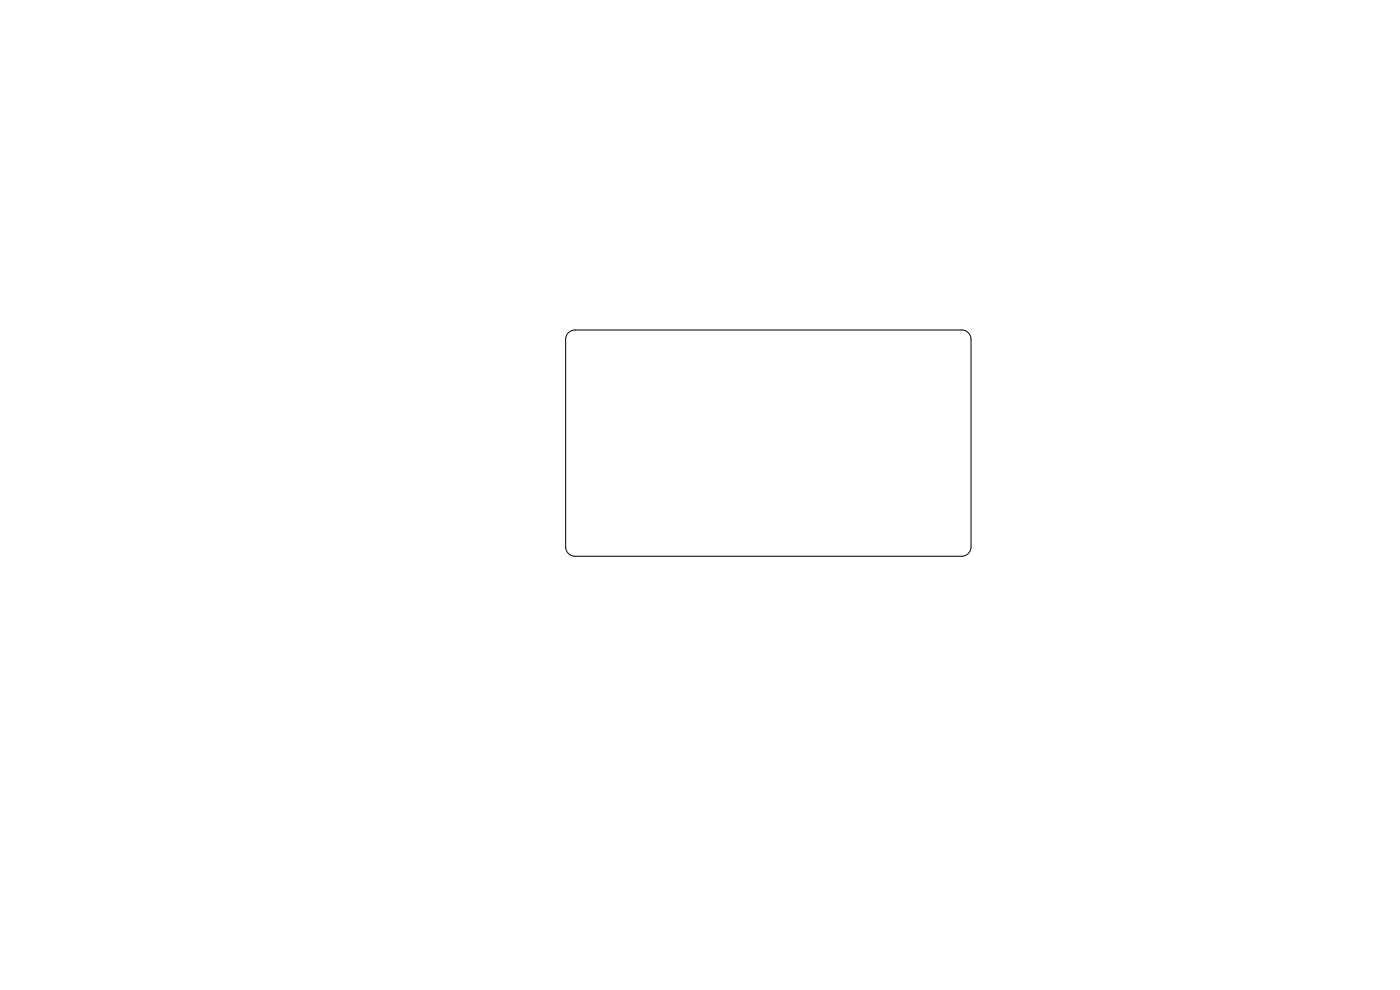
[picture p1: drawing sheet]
<svg xmlns="http://www.w3.org/2000/svg" width="297mm" height="210mm" viewBox="0 0 297 210" stroke-linecap="round" stroke-linejoin="round" font-family="sans-serif">
<path d="M120.6 70.6l.7-.5 .7-.1h82a2 2 0 0 1 2 2v44a2 2 0 0 1-2 2h-82a2 2 0 0 1-2-2v-44l.1-.7z" fill="none" stroke="#000" stroke-width=".21"/>
</svg>
